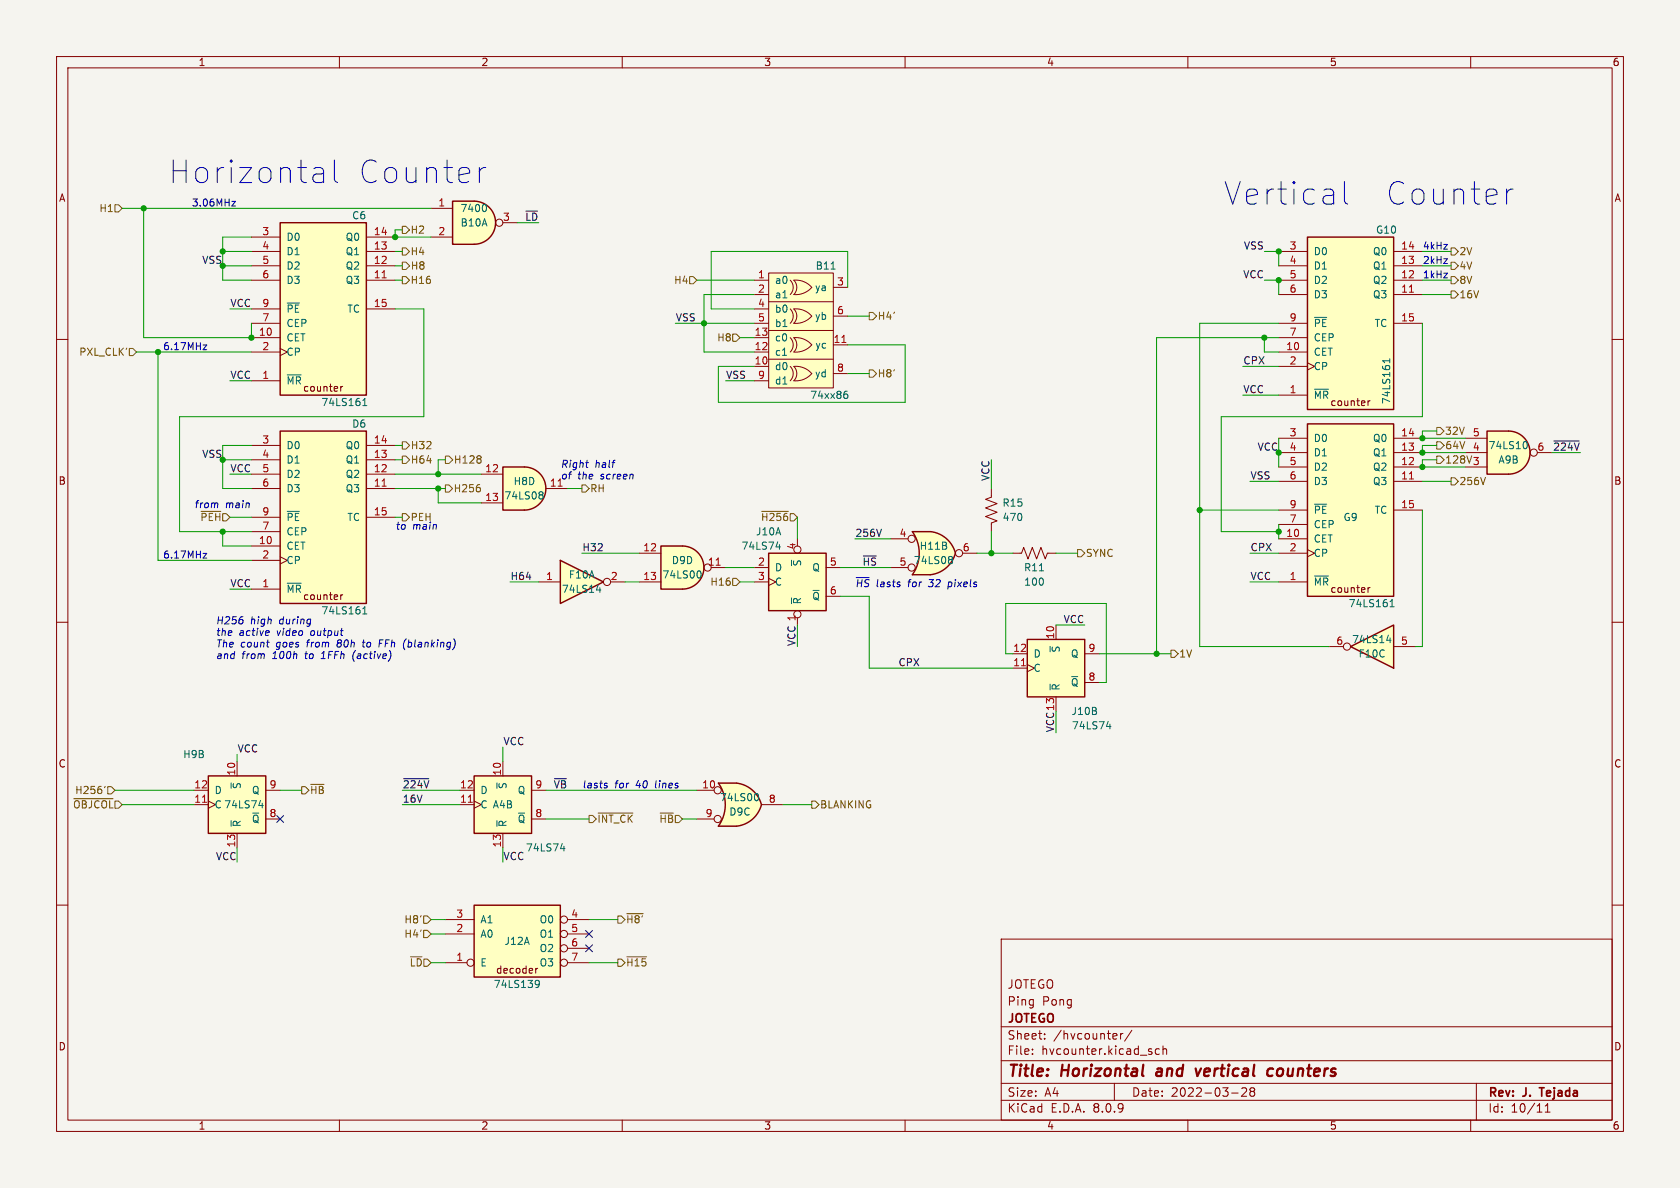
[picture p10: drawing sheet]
<svg xmlns="http://www.w3.org/2000/svg" width="297mm" height="210mm" viewBox="0 0 297 210" stroke-linecap="round" stroke-linejoin="round" font-family="sans-serif">
<defs><g id="words">
<g font-size="5.6" fill="#0000c2">
<text x="30.1" y="32.8">Horizontal</text>
<text x="63.4" y="32.8">Counter</text>
<text x="216.7" y="36.6">Vertical</text>
<text x="244.7" y="36.6">Counter</text>
</g>
<g font-size="2.8" fill="#840000">
<text x="178" y="190.9">Title:</text>
<text x="187.7" y="190.9">Horizontal</text>
<text x="205.3" y="190.9">and</text>
<text x="213.1" y="190.9">vertical</text>
<text x="226.5" y="190.9">counters</text>
</g>
<g font-size="2.1" fill="#840000">
<text x="178" y="178">Ping</text>
<text x="178" y="175">JOTEGO</text>
<text x="184.2" y="178">Pong</text>
<text x="178" y="184">Sheet:</text>
<text x="178" y="181.2">JOTEGO</text>
<text x="186.2" y="184">/hvcounter/</text>
<text x="178" y="186.7">File:</text>
<text x="184.1" y="186.7">hvcounter.kicad_sch</text>
<text x="178" y="196.9">KiCad</text>
<text x="178" y="194.1">Size:</text>
<text x="184.7" y="194.1">A4</text>
<text x="185.7" y="196.9">E.D.A.</text>
<text x="193.3" y="196.9">8.0.9</text>
<text x="200" y="194.1">Date:</text>
<text x="207" y="194.1">2022-03-28</text>
<text x="263" y="194.3">Rev:</text>
<text x="263" y="196.9">Id:</text>
<text x="267.1" y="196.9">10/11</text>
<text x="269.4" y="194.3">J.</text>
<text x="273" y="194.3">Tejada</text>
</g>
<g font-size="1.8" fill="#840000">
<text x="35" y="11.9">1</text>
<text x="85" y="11.9">2</text>
<text x="135" y="11.9">3</text>
<text x="185" y="11.9">4</text>
<text x="235" y="11.9">5</text>
<text x="285" y="11.9">6</text>
<text x="10.3" y="35.9">A</text>
<text x="285.3" y="35.9">A</text>
<text x="53.5" y="69.5">counter</text>
<text x="235.1" y="72">counter</text>
<text x="10.3" y="85.9">B</text>
<text x="285.3" y="85.9">B</text>
<text x="53.5" y="106.3">counter</text>
<text x="235.1" y="105">counter</text>
<text x="10.3" y="135.9">C</text>
<text x="285.3" y="135.9">C</text>
<text x="87.6" y="172.3">decoder</text>
<text x="10.3" y="185.9">D</text>
<text x="285.3" y="185.9">D</text>
<text x="35" y="199.9">1</text>
<text x="85" y="199.9">2</text>
<text x="135" y="199.9">3</text>
<text x="185" y="199.9">4</text>
<text x="235" y="199.9">5</text>
<text x="285" y="199.9">6</text>
</g>
<g font-size="1.8" fill="#725600">
<text x="17.5" y="37.7">H1</text>
<text x="72.5" y="41.5">H2</text>
<text x="72.5" y="45.3">H4</text>
<text x="72.5" y="47.9">H8</text>
<text x="257.9" y="47.9">4V</text>
<text x="257.9" y="45.3">2V</text>
<text x="72.5" y="50.4">H16</text>
<text x="119.1" y="50.4">H4</text>
<text x="257.9" y="50.4">8V</text>
<text x="257.9" y="52.9">16V</text>
<text x="155.1" y="56.8">H4'</text>
<text x="13.9" y="63.1">PXL_CLK'</text>
<text x="126.7" y="60.6">H8</text>
<text x="155.1" y="66.9">H8'</text>
<text x="255.4" y="77.1">32V</text>
<text x="72.5" y="79.6">H32</text>
<text x="72.5" y="82.2">H64</text>
<text x="80.1" y="82.2">H128</text>
<text x="255.4" y="82.2">128V 3</text>
<text x="255.4" y="79.6">64V</text>
<text x="80.1" y="87.2">H256</text>
<text x="104.2" y="87.2">RH</text>
<text x="257.9" y="86">256V</text>
<text x="35.3" y="92.3">~{PEH}</text>
<text x="134.4" y="92.3">~{H256}</text>
<text x="191.9" y="98.7">SYNC</text>
<text x="125.5" y="103.7">H16</text>
<text x="208.4" y="116.4">1V</text>
<text x="12.8" y="143.1">~{OBJCOL}</text>
<text x="13.2" y="140.6">H256'</text>
<text x="54.7" y="140.6">~{HB}</text>
<text x="144.9" y="143.1">BLANKING</text>
<text x="105.5" y="145.6">~{INT_CK}</text>
<text x="116.5" y="145.6">~{HB}</text>
<text x="71.4" y="163.4">H8'</text>
<text x="71.4" y="166">H4'</text>
<text x="110.6" y="163.4">~{H8'}</text>
<text x="72.3" y="171">~{LD}</text>
<text x="110.6" y="171">~{H15}</text>
</g>
<g font-size="1.8" fill="#a90000">
<text x="46.3" y="41.7">3</text>
<text x="66" y="41.7">14</text>
<text x="77.4" y="36.6">1</text>
<text x="77.4" y="41.7">2</text>
<text x="88.8" y="39.1">3</text>
<text x="46.3" y="44.2">4</text>
<text x="46.3" y="46.7">5</text>
<text x="66" y="46.7">12</text>
<text x="66" y="44.2">13</text>
<text x="227.9" y="44.2">3</text>
<text x="227.9" y="46.7">4</text>
<text x="247.6" y="46.7">13</text>
<text x="247.6" y="44.2">14</text>
<text x="46.3" y="49.3">6</text>
<text x="66" y="49.3">11</text>
<text x="133.9" y="49.3">1</text>
<text x="133.9" y="51.8">2</text>
<text x="147.9" y="50.5">3</text>
<text x="227.9" y="49.3">5</text>
<text x="227.9" y="51.8">6</text>
<text x="247.6" y="51.8">11</text>
<text x="247.6" y="49.3">12</text>
<text x="45.7" y="59.4">10</text>
<text x="46.3" y="56.9">7</text>
<text x="46.3" y="54.4">9</text>
<text x="66" y="54.4">15</text>
<text x="133.3" y="59.4">13</text>
<text x="133.9" y="54.4">4</text>
<text x="133.9" y="56.9">5</text>
<text x="147.9" y="55.6">6</text>
<text x="227.9" y="59.4">7</text>
<text x="227.9" y="56.9">9</text>
<text x="247.6" y="56.9">15</text>
<text x="46.3" y="62">2</text>
<text x="133.3" y="64.5">10</text>
<text x="133.3" y="62">12</text>
<text x="147.3" y="60.7">11</text>
<text x="147.9" y="65.8">8</text>
<text x="227.3" y="62">10</text>
<text x="227.9" y="64.5">2</text>
<text x="46.3" y="67.1">1</text>
<text x="133.9" y="67.1">9</text>
<text x="227.9" y="69.6">1</text>
<text x="227.9" y="77.2">3</text>
<text x="247.6" y="77.2">14</text>
<text x="260.3" y="77.2">5</text>
<text x="46.3" y="78.5">3</text>
<text x="46.3" y="81">4</text>
<text x="46.3" y="83.6">5</text>
<text x="66" y="83.6">12</text>
<text x="66" y="81">13</text>
<text x="66" y="78.5">14</text>
<text x="85.7" y="83.6">12</text>
<text x="227.9" y="79.8">4</text>
<text x="227.9" y="82.3">5</text>
<text x="247.6" y="82.3">12</text>
<text x="247.6" y="79.8">13</text>
<text x="260.3" y="79.8">4</text>
<text x="271.7" y="79.8">6</text>
<text x="46.3" y="86.1">6</text>
<text x="66" y="86.1">11</text>
<text x="85.7" y="88.6">13</text>
<text x="97.1" y="86.1">11</text>
<text x="227.9" y="84.8">6</text>
<text x="227.9" y="89.9">9</text>
<text x="247.6" y="84.8">11</text>
<text x="247.6" y="89.9">15</text>
<text x="46.3" y="93.7">7</text>
<text x="46.3" y="91.2">9</text>
<text x="66" y="91.2">15</text>
<text x="158.9" y="95">4</text>
<text x="227.3" y="95">10</text>
<text x="227.9" y="92.5">7</text>
<text x="45.7" y="96.3">10</text>
<text x="46.3" y="98.8">2</text>
<text x="113.6" y="97.5">12</text>
<text x="125.1" y="100.1">11</text>
<text x="133.9" y="100.1">2</text>
<text x="140.7" y="97.2" transform="rotate(-90 140.7 97.2)">4</text>
<text x="146.6" y="100.1">5</text>
<text x="158.9" y="100.1">5</text>
<text x="170.1" y="97.5">6</text>
<text x="227.9" y="97.5">2</text>
<text x="46.3" y="103.9">1</text>
<text x="96.4" y="102.6">1</text>
<text x="107.9" y="102.6">2</text>
<text x="113.6" y="102.6">13</text>
<text x="133.9" y="102.6">3</text>
<text x="146.6" y="105.2">6</text>
<text x="227.9" y="102.6">1</text>
<text x="186.4" y="113.1" transform="rotate(-90 186.4 113.1)">10</text>
<text x="179" y="117.9">11</text>
<text x="179" y="115.3">12</text>
<text x="192.3" y="115.3">9</text>
<text x="236.1" y="114">6</text>
<text x="247.6" y="114">5</text>
<text x="192.3" y="120.4">8</text>
<text x="41.7" y="137.2" transform="rotate(-90 41.7 137.2)">10</text>
<text x="88.6" y="137.2" transform="rotate(-90 88.6 137.2)">10</text>
<text x="34.2" y="142">11</text>
<text x="34.2" y="139.4">12</text>
<text x="47.6" y="139.4">9</text>
<text x="81.2" y="142">11</text>
<text x="81.2" y="139.4">12</text>
<text x="94.5" y="139.4">9</text>
<text x="124" y="139.4">10</text>
<text x="135.8" y="142">8</text>
<text x="41.7" y="149.9" transform="rotate(-90 41.7 149.9)">13</text>
<text x="47.6" y="144.5">8</text>
<text x="88.6" y="149.9" transform="rotate(-90 88.6 149.9)">13</text>
<text x="94.5" y="144.5">8</text>
<text x="124.6" y="144.5">9</text>
<text x="80.6" y="164.8">2</text>
<text x="80.6" y="162.3">3</text>
<text x="100.9" y="162.3">4</text>
<text x="100.9" y="164.8">5</text>
<text x="100.9" y="167.4">6</text>
<text x="80.6" y="169.9">1</text>
<text x="100.9" y="169.9">7</text>
</g>
<g font-size="1.8" fill="#006464">
<text x="62.2" y="39">C6</text>
<text x="81.3" y="37.7">7400</text>
<text x="81.3" y="40.2">B10A</text>
<text x="243.2" y="41.5">G10</text>
<text x="50.5" y="42.8">D0</text>
<text x="50.5" y="45.3">D1</text>
<text x="50.5" y="47.9">D2</text>
<text x="61" y="47.9">Q2</text>
<text x="61" y="45.3">Q1</text>
<text x="61" y="42.8">Q0</text>
<text x="144.1" y="47.9">B11</text>
<text x="232.2" y="45.3">D0</text>
<text x="232.2" y="47.9">D1</text>
<text x="242.6" y="47.9">Q1</text>
<text x="242.6" y="45.3">Q0</text>
<text x="50.5" y="50.4">D3</text>
<text x="61" y="50.4">Q3</text>
<text x="136.9" y="50.4">a0</text>
<text x="136.9" y="52.9">a1</text>
<text x="144" y="51.7">ya</text>
<text x="232.2" y="50.4">D2</text>
<text x="232.2" y="52.9">D3</text>
<text x="242.6" y="52.9">Q3</text>
<text x="242.6" y="50.4">Q2</text>
<text x="50.5" y="58">CEP</text>
<text x="50.5" y="55.5">~{PE}</text>
<text x="61.3" y="55.5">TC</text>
<text x="136.9" y="55.5">b0</text>
<text x="136.9" y="58">b1</text>
<text x="144" y="56.7">yb</text>
<text x="232.2" y="58">~{PE}</text>
<text x="242.9" y="58">TC</text>
<text x="50.5" y="60.6">CET</text>
<text x="50.5" y="63.1">CP</text>
<text x="136.9" y="65.6">d0</text>
<text x="136.9" y="63.1">c1</text>
<text x="136.9" y="60.6">c0</text>
<text x="144" y="61.8">yc</text>
<text x="232.2" y="63.1">CET</text>
<text x="232.2" y="65.6">CP</text>
<text x="232.2" y="60.6">CEP</text>
<text x="50.5" y="68.2">~{MR}</text>
<text x="56.7" y="72">74LS161</text>
<text x="136.9" y="68.2">d1</text>
<text x="143.1" y="70.7">74xx86</text>
<text x="144" y="66.9">yd</text>
<text x="232.2" y="70.7">~{MR}</text>
<text x="246" y="71.6" transform="rotate(-90 246 71.6)">74LS161</text>
<text x="62.2" y="75.8">D6</text>
<text x="50.5" y="79.6">D0</text>
<text x="50.5" y="82.1">D1</text>
<text x="61" y="82.1">Q1</text>
<text x="61" y="79.6">Q0</text>
<text x="232.2" y="78.3">D0</text>
<text x="232.2" y="80.9">D1</text>
<text x="232.2" y="83.4">D2</text>
<text x="242.6" y="83.4">Q2</text>
<text x="242.6" y="80.9">Q1</text>
<text x="242.6" y="78.3">Q0</text>
<text x="263.1" y="79.6">74LS10</text>
<text x="264.8" y="82.1">A9B</text>
<text x="50.5" y="84.7">D2</text>
<text x="50.5" y="87.2">D3</text>
<text x="61" y="87.2">Q3</text>
<text x="61" y="84.7">Q2</text>
<text x="89.1" y="88.5">74LS08</text>
<text x="90.7" y="86">H8D</text>
<text x="177.1" y="89.8">R15</text>
<text x="232.2" y="86">D3</text>
<text x="242.6" y="86">Q3</text>
<text x="50.5" y="94.8">CEP</text>
<text x="50.5" y="92.3">~{PE}</text>
<text x="61.3" y="92.3">TC</text>
<text x="133.6" y="94.8">J10A</text>
<text x="177.2" y="92.3">470</text>
<text x="232.2" y="93.6">CEP</text>
<text x="232.2" y="91">~{PE}</text>
<text x="237.4" y="92.3">G9</text>
<text x="242.9" y="91">TC</text>
<text x="50.5" y="97.4">CET</text>
<text x="50.5" y="99.9">CP</text>
<text x="118.7" y="99.9">D9D</text>
<text x="131" y="97.4">74LS74</text>
<text x="136.9" y="101.2">D</text>
<text x="141.8" y="100.2" transform="rotate(-90 141.8 100.2)">~{S}</text>
<text x="143.5" y="101.2">Q</text>
<text x="161.5" y="99.9">74LS08</text>
<text x="162.5" y="97.4">H11B</text>
<text x="180.9" y="101.2">R11</text>
<text x="232.2" y="96.1">CET</text>
<text x="232.2" y="98.7">CP</text>
<text x="50.5" y="105">~{MR}</text>
<text x="99.2" y="105">74LS14</text>
<text x="100.5" y="102.5">F10A</text>
<text x="117" y="102.5">74LS00</text>
<text x="136.9" y="103.7">C</text>
<text x="141.8" y="106.9" transform="rotate(-90 141.8 106.9)">~{R}</text>
<text x="143.5" y="106.3">~{Q}</text>
<text x="181" y="103.7">100</text>
<text x="232.2" y="103.7">~{MR}</text>
<text x="238.3" y="107.5">74LS161</text>
<text x="56.7" y="108.8">74LS161</text>
<text x="238.9" y="113.9">74LS14</text>
<text x="182.6" y="119">C</text>
<text x="182.6" y="116.4">D</text>
<text x="187.6" y="115.5" transform="rotate(-90 187.6 115.5)">~{S}</text>
<text x="189.2" y="116.4">Q</text>
<text x="240.1" y="116.4">F10C</text>
<text x="187.6" y="122.2" transform="rotate(-90 187.6 122.2)">~{R}</text>
<text x="189.2" y="121.5">~{Q}</text>
<text x="189.3" y="126.6">J10B</text>
<text x="189.4" y="129.1">74LS74</text>
<text x="32.3" y="134.2">H9B</text>
<text x="37.8" y="143.1">C 74LS74</text>
<text x="37.8" y="140.6">D</text>
<text x="42.8" y="139.6" transform="rotate(-90 42.8 139.6)">~{S}</text>
<text x="44.4" y="140.6">Q</text>
<text x="84.8" y="143.1">C A4B</text>
<text x="84.8" y="140.6">D</text>
<text x="89.8" y="139.6" transform="rotate(-90 89.8 139.6)">~{S}</text>
<text x="91.4" y="140.6">Q</text>
<text x="127.2" y="141.8">74LS00</text>
<text x="42.8" y="146.3" transform="rotate(-90 42.8 146.3)">~{R}</text>
<text x="44.4" y="145.6">~{Q}</text>
<text x="89.8" y="146.3" transform="rotate(-90 89.8 146.3)">~{R}</text>
<text x="91.4" y="145.6">~{Q}</text>
<text x="128.8" y="144.4">D9C</text>
<text x="92.9" y="150.7">74LS74</text>
<text x="84.8" y="166">A0</text>
<text x="84.8" y="163.4">A1</text>
<text x="89.1" y="167.2">J12A</text>
<text x="95.3" y="163.4">O0</text>
<text x="95.3" y="166">O1</text>
<text x="84.8" y="171">E</text>
<text x="95.3" y="168.5">O2</text>
<text x="95.3" y="171">O3</text>
<text x="87.2" y="174.9">74LS139</text>
</g>
<g font-size="1.8" fill="#0f0f0f">
<text x="92.7" y="39.1">~{LD}</text>
<text x="35.7" y="46.7">VSS</text>
<text x="219.8" y="44.2">VSS</text>
<text x="219.7" y="49.3">VCC</text>
<text x="40.6" y="54.3">VCC</text>
<text x="119.4" y="56.9">VSS</text>
<text x="219.7" y="64.5">CPX</text>
<text x="40.6" y="67">VCC</text>
<text x="128.3" y="67">VSS</text>
<text x="219.7" y="69.6">VCC</text>
<text x="35.7" y="81">VSS</text>
<text x="40.6" y="83.6">VCC</text>
<text x="222.2" y="79.7">VCC</text>
<text x="274.5" y="79.7">~{224V}</text>
<text x="175" y="85.1" transform="rotate(-90 175 85.1)">VCC</text>
<text x="221" y="84.8">VSS</text>
<text x="151.1" y="95">256V</text>
<text x="102.9" y="97.5">H32</text>
<text x="152.4" y="100.1">~{HS}</text>
<text x="221" y="97.5">CPX</text>
<text x="40.6" y="103.9">VCC</text>
<text x="90.2" y="102.6">H64</text>
<text x="221" y="102.6">VCC</text>
<text x="187.9" y="110.2">VCC</text>
<text x="140.7" y="114.3" transform="rotate(-90 140.7 114.3)">VCC 1</text>
<text x="158.7" y="117.8">CPX</text>
<text x="88.9" y="131.8">VCC</text>
<text x="186.4" y="129.5" transform="rotate(-90 186.4 129.5)">VCC13</text>
<text x="41.9" y="133.1">VCC</text>
<text x="71.1" y="142">16V</text>
<text x="71.1" y="139.4">~{224V}</text>
<text x="38.1" y="152.1">VCC</text>
<text x="88.9" y="152.1">VCC</text>
</g>
<g font-size="1.8" fill="#0000c2">
<text x="99.1" y="82.8">Right</text>
<text x="105.1" y="82.8">half</text>
<text x="34.3" y="89.9">from</text>
<text x="39.8" y="89.9">main</text>
<text x="99.1" y="84.8">of</text>
<text x="102.1" y="84.8">the</text>
<text x="106.2" y="84.8">screen</text>
<text x="69.8" y="93.7">to</text>
<text x="72.5" y="92.3">PEH</text>
<text x="72.9" y="93.7">main</text>
<text x="151.1" y="103.9">~{HS}</text>
<text x="154.8" y="103.9">lasts</text>
<text x="160.6" y="103.9">for</text>
<text x="164.4" y="103.9">32</text>
<text x="168" y="103.9">pixels</text>
<text x="38.1" y="110.5">H256</text>
<text x="38.1" y="112.5">the</text>
<text x="42.2" y="112.5">active</text>
<text x="44.2" y="110.5">high</text>
<text x="49" y="112.5">video</text>
<text x="49.5" y="110.5">during</text>
<text x="55.2" y="112.5">output</text>
<text x="38.1" y="114.5">The</text>
<text x="38.1" y="116.6">and</text>
<text x="42.5" y="114.5">count</text>
<text x="42.7" y="116.6">from</text>
<text x="48.2" y="116.6">100h</text>
<text x="48.9" y="114.5">goes</text>
<text x="54.2" y="116.6">to</text>
<text x="54.5" y="114.5">from</text>
<text x="57.2" y="116.6">1FFh</text>
<text x="60" y="114.5">80h</text>
<text x="62.9" y="116.6">(active)</text>
<text x="64.8" y="114.5">to</text>
<text x="67.8" y="114.5">FFh</text>
<text x="72.3" y="114.5">(blanking)</text>
<text x="97.8" y="139.4">~{VB} lasts</text>
<text x="108.6" y="139.5">for</text>
<text x="112.5" y="139.5">40</text>
<text x="116.1" y="139.5">lines</text>
</g>
<g font-size="1.7" fill="#0000c2">
<text x="33.8" y="36.6">3.06MHz</text>
<text x="251.5" y="46.7">2kHz</text>
<text x="251.5" y="44.2">4kHz</text>
<text x="251.5" y="49.3">1kHz</text>
<text x="28.7" y="62">6.17MHz</text>
<text x="28.7" y="98.8">6.17MHz</text>
</g>
</g></defs>
<path d="M0 0h297v210h-297z" fill="#f5f4ef" stroke="#f5f4ef" stroke-width=".18"/>
<g fill="none" stroke="#840000" stroke-width=".18">
<path d="M10 10h277v190h-277zM12 12h273v186h-273zM60 10v2M110 10v2M160 10v2M210 10v2M260 10v2M10 60h2M285 60h2M10 110h2M285 110h2M10 160h2"/>
<path d="M177 166h108v32h-108zM285 160h2M60 198v2M110 198v2M160 198v2M177 194.5h108M177 191.5h108M177 187.5h108M177 181.5h108M182.5 186.3v.1M182.5 185.5v.1M184.7 183.6v.1"/>
<path d="M184.7 182.8v.1M197 191.5v3M197.2 182.7l.3 .4-.8 .1M197.4 183.6l-.2 .1M198.1 182.7v1M198.5 182.7l-.3 .1-.1 .2M200.1 182.1l-1.3 2M205 185.5l-.5-.1-.3 .3v.4l.2 .2h.6M205.6 185.5l.2-.1 .4 .1v.9M205.6 184.9v1.5M210 198v2M217.7 193.2h1.2"/>
<path d="M219.5 192.4l.6-.1 .2 .1 .1 .3-.9 1.1h.9M221.2 192.9l-.2-.2 .2-.4 .5 .1 .1 .2-.3 .3M221.2 192.9l-.2 .3v.5l.2 .1 .5-.1 .1-.2-.1-.4-.2-.2M221.2 192.9h.3M260 198v2M261 191.5v6.5M273.2 196.6h.8M273.3 195.5h-.1M273.6 195.1v1.5"/>
</g>
<path d="M272.1 192.3h.9" fill="none" stroke="#840000" stroke-width=".3"/>
<path d="M204.5 189.5l-.1 .4 .2 .3M211.4 188.9l.3 1.3 .6-1.3M225.1 189a.66 .66 0 0 0-1 .3l-.1 .5 .2 .3 .1 .1 .6-.1M225.8 189.3v.7" fill="none" stroke="#840000" stroke-width=".4"/>
<path d="M181.6 113h10.2v10.2h-10.2z" fill="#ffffc2"/>
<path d="M181.6 113h10.2v10.2h-10.2z" fill="none" stroke="#840000" stroke-width=".25"/>
<path d="M179.1 118.1h2.5M179.1 115.6h2.5M181.6 117.5l1.3 .6-1.3 .6M186.7 110.5v2.5M191.8 115.6h2.5M186.7 123.2v2.5M191.8 120.7h2.5" fill="none" stroke="#840000" stroke-width=".18"/>
<path d="M180.6 117.7h.7" fill="none" stroke="#a90000" stroke-width=".18"/>
<path d="M185.6 120.9v1M195.6 128.4h.8M196.2 128v.8" fill="none" stroke="#006464" stroke-width=".18"/>
<path d="M49.5 39.4h15.3v30.5h-15.3z" fill="#ffffc2"/>
<path d="M49.5 39.4h15.3v30.5h-15.3z" fill="none" stroke="#840000" stroke-width=".25"/>
<g fill="none" stroke="#840000" stroke-width=".18">
<path d="M44.4 59.7h5.1M44.4 49.5h5.1M44.4 47h5.1M44.4 44.5h5.1M44.4 41.9h5.1M44.4 54.6h5.1M44.4 57.2h5.1M64.8 49.5h5M64.8 47h5M64.8 44.5h5M64.8 41.9h5M64.8 54.6h5"/>
<path d="M44.4 67.3h5.1M44.4 62.2h5.1M49.5 61.6l1.3 .6-1.3 .7M60.2 68.3v.9M60.6 68.3l-.4 .3"/>
</g>
<path d="M50.8 53.6h2.1M50.8 66.3h2.4M64.1 71.7h.8M64.1 70.8l.4-.4v1.3" fill="none" stroke="#006464" stroke-width=".18"/>
<path d="M67.6 49.1h.7" fill="none" stroke="#a90000" stroke-width=".18"/>
<path d="M120.6 96.5a3.8 3.8 0 0 1 3.8 3.8 3.8 3.8 0 0 1-3.8 3.8z" fill="#ffffc2" stroke="#ffffc2" stroke-width=".18"/>
<path d="M116.8 96.5h3.8v7.6h-3.8z" fill="#ffffc2"/>
<path d="M116.8 96.5h3.8a3.8 3.8 0 0 1 3.8 3.8 3.8 3.8 0 0 1-3.8 3.8h-3.8z" fill="none" stroke="#840000" stroke-width=".25"/>
<g fill="none" stroke="#840000" stroke-width=".18">
<path d="M113 97.8h3.8M113 102.9h3.8M125.7 100.3h2.6"/>
<circle cx="125.1" cy="100.3" r=".63"/>
</g>
<path d="M126.6 99.9h.7" fill="none" stroke="#a90000" stroke-width=".18"/>
<path d="M123.6 100.9a.79 .79 0 0 1 0 1.3" fill="none" stroke="#006464" stroke-width=".18"/>
<path d="M99.1 99.1l7.6 3.8-7.6 3.8z" fill="#ffffc2"/>
<path d="M99.1 99.1l7.6 3.8-7.6 3.8z" fill="none" stroke="#840000" stroke-width=".25"/>
<g fill="none" stroke="#840000" stroke-width=".18">
<path d="M95.2 102.9h3.9M107.9 102.9h2.6"/>
<circle cx="107.3" cy="102.9" r=".63"/>
</g>
<path d="M105.4 104.3h.8M106 103.9v.8" fill="none" stroke="#006464" stroke-width=".18"/>
<path d="M83.8 160h15.3v12.7h-15.3z" fill="#ffffc2"/>
<path d="M83.8 160h15.3v12.7h-15.3z" fill="none" stroke="#840000" stroke-width=".25"/>
<g fill="none" stroke="#840000" stroke-width=".18">
<path d="M78.7 170.2h3.8M78.7 165.1h5.1M78.7 162.6h5.1M94.7 171.2v.8M94.8 171.3l-.1 .1M100.3 170.2h3.8M100.3 165.1h3.8M100.3 162.6h3.8M100.3 167.6h3.8"/>
<circle cx="83.2" cy="170.2" r=".63"/>
<circle cx="99.7" cy="165.1" r=".63"/>
<circle cx="99.7" cy="167.6" r=".63"/>
<circle cx="99.7" cy="170.2" r=".63"/>
<circle cx="99.7" cy="162.6" r=".63"/>
</g>
<path d="M94.7 173.4l.4-.1 .2 .1a.84 .84 0 0 1-.3 1.2h-.3M95.3 173.8l-.2 .3-.4-.1" fill="none" stroke="#006464" stroke-width=".18"/>
<path d="M135.9 48.3h11.4v20.3h-11.4z" fill="#ffffc2"/>
<g fill="none" stroke="#840000" stroke-width=".18">
<path d="M133.3 49.5h2.6M133.3 59.7h2.6M133.3 52.1h2.6M133.3 54.6h2.6M133.3 57.2h2.6M135.9 48.3h11.4v20.3h-11.4zM135.9 53.3h11.4M135.9 58.4h11.4M139.7 49.5a1.8 1.8 0 0 1 0 2.6M139.7 59.7a1.8 1.8 0 0 1 0 2.5M139.7 54.6a1.8 1.8 0 0 1 0 2.6M140.3 59.7a3.7 3.7 0 0 1 3.2 1.3 3.7 3.7 0 0 1-3.2 1.2 1.79 1.79 0 0 0 0-2.5z"/>
<path d="M140.3 54.6a3.7 3.7 0 0 1 3.2 1.3 3.7 3.7 0 0 1-3.2 1.3 1.79 1.79 0 0 0 0-2.6zM140.3 49.5a3.7 3.7 0 0 1 3.2 1.3 3.7 3.7 0 0 1-3.2 1.3 1.79 1.79 0 0 0 0-2.6zM147.3 50.8h2.6M147.3 55.9h2.6M133.3 64.8h2.6M133.3 62.2h2.6M133.3 67.3h2.6M135.9 63.5h11.4M139.7 64.8a1.8 1.8 0 0 1 0 2.5M140.3 64.8a1.79 1.79 0 0 1 0 2.5 3.7 3.7 0 0 0 3.2-1.3 3.7 3.7 0 0 0-3.2-1.2M147.3 61h2.6M147.3 66h2.6"/>
</g>
<path d="M148.8 60.5h.8" fill="none" stroke="#a90000" stroke-width=".18"/>
<path d="M146.9 47.6h.8M138.3 62.8h.8M149.3 69.7l.3-.1 .3 .3-.1 .5h-.5M149.8 69.2l-.5 .1" fill="none" stroke="#006464" stroke-width=".18"/>
<path d="M130.2 138.4a5.2 5.2 0 0 1 4.4 3.8l-5 1.4z" fill="#ffffc2" stroke="#ffffc2" stroke-width=".18"/>
<path d="M127 138.4h3.2M127 146.1h3.2" fill="none" stroke="#ffffc2" stroke-width=".18"/>
<path d="M127 138.4h3.2v7.7h-3.2a6.6 6.6 0 0 0 0-7.7z" fill="#ffffc2"/>
<path d="M129.6 140.9l5 1.3a5.1 5.1 0 0 1-4.4 3.9z" fill="#ffffc2" stroke="#ffffc2" stroke-width=".18"/>
<path d="M130.2 138.4h-3.2a6.6 6.6 0 0 1 0 7.7h3.2M130.2 138.4a5.2 5.2 0 0 1 4.4 3.8 5.1 5.1 0 0 1-4.4 3.9" fill="none" stroke="#840000" stroke-width=".25"/>
<g fill="none" stroke="#840000" stroke-width=".18">
<path d="M123.2 139.7h3M123.2 144.8h3M134.6 142.2h3.8"/>
<circle cx="126.9" cy="139.7" r=".63"/>
<circle cx="126.9" cy="144.8" r=".63"/>
</g>
<path d="M133.8 140.3a.79 .79 0 0 1 0 1.2" fill="none" stroke="#006464" stroke-width=".18"/>
<path d="M135.9 97.8h10.1v10.2h-10.1z" fill="#ffffc2"/>
<path d="M135.9 97.8h10.1v10.2h-10.1z" fill="none" stroke="#840000" stroke-width=".25"/>
<g fill="none" stroke="#840000" stroke-width=".18">
<path d="M141 95.3v1.2M133.3 100.3h2.6M133.3 102.9h2.6M135.9 102.2l1.3 .7-1.3 .6M146 100.3h2.6M146 105.4h2.6"/>
<circle cx="141" cy="108.6" r=".63"/>
</g>
<path d="M137.2 96.7h.8M137.8 96.3v.8M139.9 105.7v1" fill="none" stroke="#006464" stroke-width=".18"/>
<path d="M83.8 137.2h10.2v10.1h-10.2z" fill="#ffffc2"/>
<path d="M83.8 137.2h10.2v10.1h-10.2z" fill="none" stroke="#840000" stroke-width=".25"/>
<path d="M81.3 139.7h2.5M88.9 134.6v2.6M94 139.7h2.5M81.3 142.2h2.5M83.8 141.6l1.3 .6-1.3 .7M88.9 147.3v2.6M94 144.8h2.5" fill="none" stroke="#840000" stroke-width=".18"/>
<path d="M82.8 141.8h.7" fill="none" stroke="#a90000" stroke-width=".18"/>
<path d="M87.9 145.1v1M99.1 150h.8M99.7 149.6v.8" fill="none" stroke="#006464" stroke-width=".18"/>
<path d="M83.8 35.6a3.8 3.8 0 0 1 3.8 3.8 3.8 3.8 0 0 1-3.8 3.8z" fill="#ffffc2" stroke="#ffffc2" stroke-width=".18"/>
<path d="M80 35.6h3.8v7.6h-3.8z" fill="#ffffc2"/>
<path d="M80 35.6h3.8a3.8 3.8 0 0 1 3.8 3.8 3.8 3.8 0 0 1-3.8 3.8h-3.8z" fill="none" stroke="#840000" stroke-width=".25"/>
<g fill="none" stroke="#840000" stroke-width=".18">
<path d="M76.2 36.8h3.8M88.9 39.4h2.5M76.2 41.9h3.8"/>
<circle cx="88.3" cy="39.4" r=".63"/>
</g>
<path d="M85.7 36.1a.79 .79 0 0 1 0 1.3" fill="none" stroke="#006464" stroke-width=".18"/>
<path d="M36.8 137.2h10.2v10.1h-10.2z" fill="#ffffc2"/>
<path d="M36.8 137.2h10.2v10.1h-10.2z" fill="none" stroke="#840000" stroke-width=".25"/>
<path d="M34.3 139.7h2.5M41.9 134.6v2.6M47 139.7h2.5M34.3 142.2h2.5M36.8 141.6l1.3 .6-1.3 .7M41.9 147.3v2.6M47 144.8h2.5" fill="none" stroke="#840000" stroke-width=".18"/>
<path d="M35.8 141.8h.7" fill="none" stroke="#a90000" stroke-width=".18"/>
<path d="M40.9 145.1v1M45.8 142.4h.7M46.4 142v.8" fill="none" stroke="#006464" stroke-width=".18"/>
<path d="M92.7 82.6a3.8 3.8 0 0 1 3.8 3.8 3.8 3.8 0 0 1-3.8 3.8z" fill="#ffffc2" stroke="#ffffc2" stroke-width=".18"/>
<path d="M88.9 82.6h3.8v7.6h-3.8z" fill="#ffffc2"/>
<path d="M88.9 82.6h3.8a3.8 3.8 0 0 1 3.8 3.8 3.8 3.8 0 0 1-3.8 3.8h-3.8z" fill="none" stroke="#840000" stroke-width=".25"/>
<path d="M85.1 83.8h3.8M85.1 88.9h3.8M96.5 86.4h3.8" fill="none" stroke="#840000" stroke-width=".18"/>
<path d="M98.7 85.9h.7" fill="none" stroke="#a90000" stroke-width=".18"/>
<path d="M95.5 86.9h.3l.2 .3-.2 .3M95.5 87.5h.3M95.8 87.5l.2 .2v.3l-.1 .1-.4 .1" fill="none" stroke="#006464" stroke-width=".18"/>
<path d="M231.1 41.9h15.3v30.5h-15.3z" fill="#ffffc2"/>
<path d="M231.1 41.9h15.3v30.5h-15.3z" fill="none" stroke="#840000" stroke-width=".25"/>
<g fill="none" stroke="#840000" stroke-width=".18">
<path d="M226.1 52.1h5M226.1 49.5h5M226.1 47h5M226.1 44.5h5M226.1 57.2h5M226.1 59.7h5M246.4 52.1h5.1M246.4 49.5h5.1M246.4 47h5.1M246.4 44.5h5.1M246.4 57.2h5.1M226.1 69.9h5"/>
<path d="M226.1 62.2h5M226.1 64.8h5M231.1 64.1l1.3 .7-1.3 .6M241.8 70.9v.8M242.2 70.9l-.4 .2"/>
</g>
<path d="M232.4 56.1h2.1M232.4 68.8h2.5M245.7 63.4v.7M245.7 63.8h-1.3l.4 .3" fill="none" stroke="#006464" stroke-width=".18"/>
<path d="M249.2 51.7h.7" fill="none" stroke="#a90000" stroke-width=".18"/>
<path d="M49.5 76.2h15.3v30.5h-15.3z" fill="#ffffc2"/>
<path d="M49.5 76.2h15.3v30.5h-15.3z" fill="none" stroke="#840000" stroke-width=".25"/>
<g fill="none" stroke="#840000" stroke-width=".18">
<path d="M44.4 78.7h5.1M64.8 78.7h5M44.4 96.5h5.1M44.4 86.4h5.1M44.4 83.8h5.1M44.4 81.3h5.1M44.4 91.4h5.1M44.4 99.1h5.1M44.4 94h5.1M49.5 98.4l1.3 .7-1.3 .6M64.8 86.4h5M64.8 83.8h5"/>
<path d="M64.8 81.3h5M64.8 91.4h5M44.4 104.1h5.1M60.2 105.1v.9M60.6 105.1l-.4 .3"/>
</g>
<path d="M50.8 90.4h2.1M50.8 103.1h2.4M64.1 108.5h.8M64.1 107.6l.4-.3v1.2" fill="none" stroke="#006464" stroke-width=".18"/>
<path d="M67.6 85.9h.7" fill="none" stroke="#a90000" stroke-width=".18"/>
<path d="M266.7 76.2a3.8 3.8 0 0 1 3.8 3.8 3.8 3.8 0 0 1-3.8 3.8z" fill="#ffffc2" stroke="#ffffc2" stroke-width=".18"/>
<path d="M262.9 76.2h3.8v7.6h-3.8z" fill="#ffffc2"/>
<path d="M262.9 76.2h3.8a3.8 3.8 0 0 1 3.8 3.8 3.8 3.8 0 0 1-3.8 3.8h-3.8z" fill="none" stroke="#840000" stroke-width=".25"/>
<g fill="none" stroke="#840000" stroke-width=".18">
<path d="M259.1 77.5h3.8M259.1 82.6h3.8M259.1 80h3.8M271.8 80h2.5"/>
<circle cx="271.1" cy="80" r=".63"/>
</g>
<path d="M269.7 78a.79 .79 0 0 1 0 1.3" fill="none" stroke="#006464" stroke-width=".18"/>
<path d="M231.1 74.9h15.3v30.5h-15.3z" fill="#ffffc2"/>
<path d="M231.1 74.9h15.3v30.5h-15.3z" fill="none" stroke="#840000" stroke-width=".25"/>
<g fill="none" stroke="#840000" stroke-width=".18">
<path d="M226.1 77.5h5M246.4 77.5h5.1M226.1 95.3h5M226.1 85.1h5M226.1 82.6h5M226.1 80h5M226.1 90.2h5M226.1 97.8h5M226.1 92.7h5M231.1 97.2l1.3 .6-1.3 .6M246.4 85.1h5.1M246.4 82.6h5.1"/>
<path d="M246.4 80h5.1M246.4 90.2h5.1M226.1 102.9h5M241.8 103.9v.8M242.2 103.9l-.4 .2"/>
</g>
<path d="M232.4 89.1h2.1M232.4 101.8h2.5M245.7 107.3h.8M245.7 106.4l.4-.4v1.3" fill="none" stroke="#006464" stroke-width=".18"/>
<path d="M249.2 84.7h.7" fill="none" stroke="#a90000" stroke-width=".18"/>
<path d="M163.9 96.4l5 1.4a5.2 5.2 0 0 1-4.4 3.8z" fill="#ffffc2" stroke="#ffffc2" stroke-width=".18"/>
<path d="M161.3 94h3.2M161.3 101.6h3.2" fill="none" stroke="#ffffc2" stroke-width=".18"/>
<path d="M161.3 94h3.2v7.6h-3.2a6.7 6.7 0 0 0 0-7.6z" fill="#ffffc2"/>
<path d="M164.5 94a5.1 5.1 0 0 1 4.4 3.8l-5 1.3z" fill="#ffffc2" stroke="#ffffc2" stroke-width=".18"/>
<path d="M164.5 94h-3.2a6.6 6.6 0 0 1 0 7.6h3.2M164.5 94a5.1 5.1 0 0 1 4.4 3.8 5.2 5.2 0 0 1-4.4 3.8" fill="none" stroke="#840000" stroke-width=".25"/>
<g fill="none" stroke="#840000" stroke-width=".18">
<path d="M157.5 95.3h3M170.2 97.8h2.5M157.5 100.3h3"/>
<circle cx="161.2" cy="95.2" r=".63"/>
<circle cx="169.5" cy="97.8" r=".63"/>
<circle cx="161.2" cy="100.3" r=".63"/>
</g>
<path d="M167.9 98.4h.3l.2 .2-.2 .3M167.9 98.9h.3M168.2 98.9l.2 .3v.2l-.1 .2h-.4" fill="none" stroke="#006464" stroke-width=".18"/>
<path d="M238.8 114.3l7.6-3.8v7.6z" fill="#ffffc2"/>
<path d="M238.8 114.3l7.6-3.8v7.6z" fill="none" stroke="#840000" stroke-width=".25"/>
<g fill="none" stroke="#840000" stroke-width=".18">
<path d="M175.3 86.4v1.5l-1.1 .4 2.1 .7-2.1 .8 2.1 .8-2.1 .7 2.1 .8-1 .4v1.5M179.1 97.8h1.5l.4-1 .7 2 .8-2 .8 2 .7-2 .8 2 .4-1h1.5M234.9 114.3h2.6M246.4 114.3h3.8"/>
<circle cx="238.1" cy="114.3" r=".63"/>
</g>
<path d="M183.8 100.9h.7M245.1 113.2h.8M245.7 112.8v.8" fill="none" stroke="#006464" stroke-width=".18"/>
<g fill="none" stroke="#725600" stroke-width=".18">
<path d="M20.3 36.2h.7l.6 .6-.6 .7h-.7zM71.1 48.9h.7l.6 .6-.6 .7h-.7zM71.1 40h.7l.6 .6-.6 .7h-.7zM71.1 43.8h.7l.6 .7-.6 .6h-.7zM71.1 46.3h.7l.6 .7-.6 .6h-.7zM121.9 48.9h.7l.6 .6-.6 .7h-.7zM129.5 59.1h.7l.6 .6-.6 .6h-.7zM153.7 55.2h.6l.7 .7-.7 .6h-.6zM256.5 48.9h.7l.6 .6-.6 .7h-.7zM256.5 46.4h.7l.6 .6-.6 .6h-.7zM256.5 43.8h.7l.6 .7-.6 .6h-.7zM256.5 51.4h.7l.6 .7-.6 .6h-.7z"/>
<path d="M22.9 61.6h.6l.6 .6-.6 .7h-.6zM71.1 78.1h.7l.6 .6-.6 .7h-.7zM153.7 65.4h.6l.7 .6-.7 .7h-.6zM254 75.6h.6l.7 .6-.7 .6h-.6zM254 78.1h.6l.7 .6-.7 .7h-.6zM35.5 90.4h3.5M71.1 80.6h.7l.6 .7-.6 .6h-.7zM71.1 90.8h.7l.6 .6-.6 .7h-.7zM78.7 80.6h.7l.6 .7-.6 .6h-.7zM78.7 85.7h.7l.6 .7-.6 .6h-.7zM84.9 86.3v.5M85 80.7v.3"/>
<path d="M85 81.3v.4M102.9 85.7h.6l.6 .7-.6 .6h-.6zM134.7 90.4h4.7M190.5 97.2h.6l.7 .6-.7 .6h-.6zM254 80.6h.6l.7 .7-.7 .6h-.6zM256.5 84.5h.7l.6 .6-.6 .6h-.7zM129.5 102.2h.7l.6 .7-.6 .6h-.7zM207 114.9h.6l.7 .7-.7 .6h-.6zM18.6 139l-.1 .3M19 139.1h.7l.6 .6-.6 .6h-.7zM53.3 139.1h.7l.6 .6-.6 .6h-.7zM54.9 138.7h2.4"/>
<path d="M13 141.2h7M104.1 144.1h.7l.6 .7-.6 .6h-.7zM105.7 143.7h6.2M116.7 143.7h2.4M143.5 141.6h.6l.7 .6-.7 .7h-.6zM72.6 169.1h2M74.9 161.9h.7l.6 .7-.6 .6h-.7zM74.9 164.5h.7l.6 .6-.6 .6h-.7zM109.2 161.9h.7l.6 .7-.6 .6h-.7zM109.2 169.5h.7l.6 .7-.6 .6h-.7zM110.8 161.5h2.9M110.8 169.1h3.5"/>
</g>
<path d="M274.7 78h4.5M71.3 137.7h4.5" fill="none" stroke="#0f0f0f" stroke-width=".18"/>
<g fill="none" stroke="#0000c2" stroke-width=".18">
<path d="M41 35.6h.6l-.6 .8h.6M56.6 29.6l.4 .2 .2 .4v2.1M57.2 32.1l-.4 .2h-.9M57.2 30.6l-.4 .2h-.9M59.1 28.3v3.4l.2 .4 .4 .2M85.9 29.6h-.4l-.6 .4M237.7 32.1v3.4l.2 .4 .3 .2M266.4 33.4v2.7M267.5 33.4a1.02 1.02 0 0 0-1.1 .8M35.9 61h.7l-.7 .8h.7M35.9 97.8h.7l-.7 .8h.7M38.5 89l-.1 .8"/>
<path d="M103.6 81.8h.4M47.1 113.5h.5M47.4 111.5l.2 .3-.6 .1M56.8 116.4h.7M57 115.5h-.1M62.6 115.3l-.2 .8 .2 .7M64.1 113.5h.4M64.3 113.1l-.1 1.1 .2 .2M67.1 113.7h.4M67.7 113.1h-.6l-.1 1.3M71.8 112.9l-.3 .4M107 138.9l.3 .1-.2 .3"/>
<path d="M107.1 138.4l.3 .1"/>
</g>
<g fill="none" stroke="#009600" stroke-width=".18">
<path d="M21.6 36.8h54.6M25.4 36.8v22.9h19v-2.5M91.4 39.4h3.8M39.4 44.5h5M39.4 47h5M40.6 54.6h3.8M44.4 41.9h-5v7.6h5M69.8 54.6h5.1v19.1h-43.2v20.3h12.7M69.8 49.5h1.3M69.8 44.5h1.3M69.8 47h1.3M71.1 40.6h-1.3v1.3h6.4"/>
<path d="M119.4 57.2h13.9M123.2 49.5h10.1M130.8 59.7h2.5M133.3 52.1h-8.8v10.1h8.8M149.9 50.8v-6.3h-24.2v10.1h7.6M149.9 55.9h3.8M223.5 44.5h2.6v2.5M223.5 49.5h2.6v2.6M223.5 59.7v2.5h2.6M226.1 59.7h-21.6v55.9M226.1 57.2h-14v57.1h22.8M251.5 57.2v16.5h-35.6v20.3h10.2"/>
<path d="M251.5 49.5h5M251.5 44.5h5M251.5 47h5M251.5 52.1h5M24.1 62.2h20.3M27.9 62.2v36.9h16.5M40.6 67.3h3.8M44.4 78.7h-5v7.7h5M69.8 78.7h1.3M128.3 67.3h5M149.9 61h10.1v10.1h-33v-6.3h6.3M149.9 66h3.8"/>
<path d="M219.7 69.9h6.4M219.7 64.8h6.4M226.1 77.5v5.1M254 76.2h-2.5v1.3h7.6M254 78.7h-2.5v1.3h7.6M39.4 94v2.5h5M39.4 81.3h5M40.6 83.8h3.8M40.6 91.4h3.8M69.8 83.8h15.3M69.8 81.3h1.3M69.8 86.4h8.9"/>
<path d="M69.8 91.4h1.3M77.5 86.4v2.5h7.6M78.7 81.3h-1.2v2.5M100.3 86.4h2.6M102.9 97.8h10.1M141 91.4v3.9M151.1 95.3h6.4M172.7 97.8h6.4M175.3 81.3v5.1M175.3 94v3.8M186.7 97.8h3.8M212.1 90.2h14"/>
<path d="M221 97.8h5.1M221 85.1h5.1M226.1 92.7v2.6M251.5 85.1h5M251.5 90.2v24.1h-1.3M254 81.3h-2.5v1.3h7.6M274.3 80h5.1M40.6 104.1h3.8M90.2 102.9h5M110.5 102.9h2.5M128.3 100.3h5M130.8 102.9h2.5"/>
<path d="M141 110.5v3.8M148.6 100.3h8.9M148.6 105.4h5.1v12.7h25.4M179.1 115.6h-1.3v-8.9h17.8v14h-1.3M186.7 110.5h5.1M194.3 115.6h12.7M221 102.9h5.1M20.3 139.7h14M41.9 133.4v1.2M49.5 139.7h3.8M71.1 139.7h10.2M88.9 132.1v2.5"/>
<path d="M96.5 139.7h26.7M186.7 125.7v3.8M21.6 142.2h12.7M41.9 149.9v2.5M71.1 142.2h10.2M88.9 149.9v2.5M96.5 144.8h7.6M120.6 144.8h2.6M138.4 142.2h5.1M76.2 162.6h2.5M76.2 170.2h2.5M76.2 165.1h2.5"/>
<path d="M104.1 162.6h5.1M104.1 170.2h5.1"/>
</g>
<path d="M48.9 144.2l1.2 1.2M50.1 144.2l-1.2 1.2M103.5 164.5l1.2 1.2M103.5 167l1.2 1.2M104.7 164.5l-1.2 1.2M104.7 167l-1.2 1.2" fill="none" stroke="#000084" stroke-width=".18"/>
<g fill="#009600" stroke="#009600" stroke-width=".18">
<circle cx="77.5" cy="83.8" r=".46"/>
<circle cx="39.4" cy="94" r=".46"/>
<circle cx="39.4" cy="81.3" r=".46"/>
<circle cx="39.4" cy="47" r=".46"/>
<circle cx="69.8" cy="41.9" r=".46"/>
<circle cx="44.4" cy="59.7" r=".46"/>
<circle cx="27.9" cy="62.2" r=".46"/>
<circle cx="39.4" cy="44.5" r=".46"/>
<circle cx="25.4" cy="36.8" r=".46"/>
<circle cx="77.5" cy="86.4" r=".46"/>
<circle cx="124.5" cy="57.2" r=".46"/>
<circle cx="226.1" cy="49.5" r=".46"/>
<circle cx="226.1" cy="44.5" r=".46"/>
<circle cx="251.5" cy="77.5" r=".46"/>
<circle cx="251.5" cy="82.6" r=".46"/>
<circle cx="251.5" cy="80" r=".46"/>
<circle cx="223.5" cy="59.7" r=".46"/>
<circle cx="204.5" cy="115.6" r=".46"/>
<circle cx="212.1" cy="90.2" r=".46"/>
<circle cx="175.3" cy="97.8" r=".46"/>
<circle cx="226.1" cy="80" r=".46"/>
<circle cx="226.1" cy="94" r=".46"/>
</g>
<use href="#words"/>
</svg>
